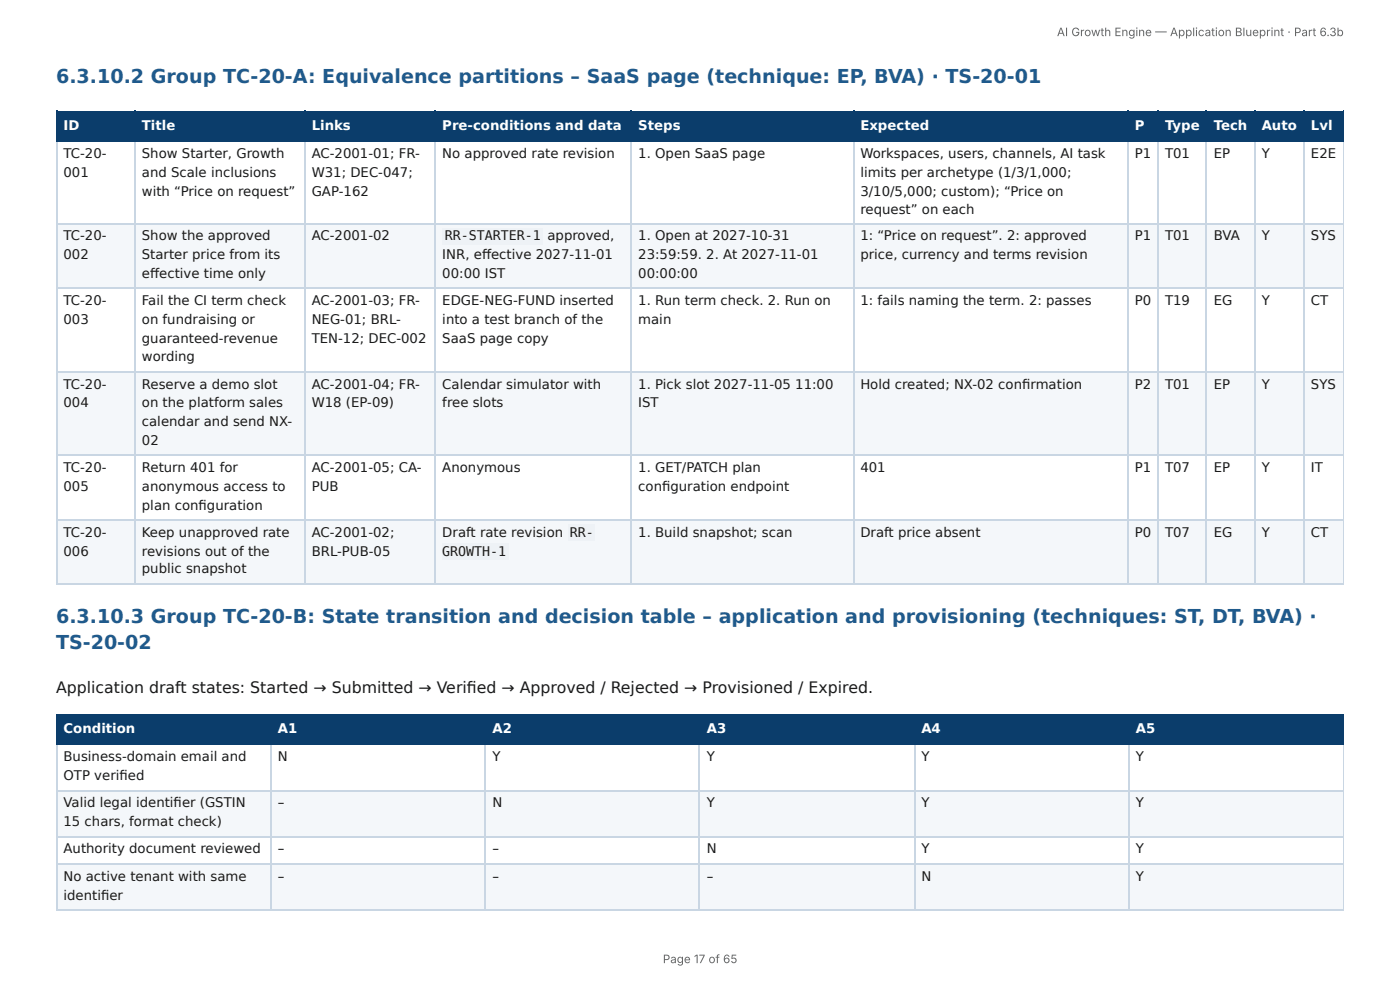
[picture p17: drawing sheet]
<svg xmlns="http://www.w3.org/2000/svg" width="297mm" height="210mm" viewBox="0 0 297 210" stroke-linecap="round" stroke-linejoin="round" font-family="sans-serif">
<defs><g id="words">
<g font-size="4.1" fill="#1f5a8c">
<text x="11.9" y="17.7">6.3.10.2 Group TC-20-A: Equivalence partitions – SaaS page (technique: EP, BVA) · TS-20-01</text>
<text x="11.9" y="132.3">6.3.10.3 Group TC-20-B: State transition and decision table – application and provisioning (techniques: ST, DT, BVA) ·</text>
<text x="11.9" y="137.8">TS-20-02</text>
</g>
<text font-size="3.3" fill="#1a1a1a" x="11.9" y="147.1">Application draft states: Started → Submitted → Verifi ed → Approved / Rejected → Provisioned / Expired.</text>
<g font-size="2.8" fill="#fff">
<text x="13.5" y="27.5">ID</text>
<text x="30.1" y="27.5">Title</text>
<text x="66.2" y="27.5">Links</text>
<text x="93.9" y="27.5">Pre-conditions and data</text>
<text x="135.6" y="27.5">Steps</text>
<text x="182.7" y="27.5">Expected</text>
<text x="241" y="27.5">P</text>
<text x="247.4" y="27.5">Type</text>
<text x="257.8" y="27.5">Tech</text>
<text x="268" y="27.5">Auto</text>
<text x="278.4" y="27.5">Lvl</text>
<text x="13.5" y="155.6">Condition</text>
<text x="59" y="155.6">A1</text>
<text x="104.6" y="155.6">A2</text>
<text x="150.1" y="155.6">A3</text>
<text x="195.7" y="155.6">A4</text>
<text x="241.2" y="155.6">A5</text>
</g>
<g font-size="2.8" fill="#1a1a1a">
<text x="13.5" y="33.6">TC-20-</text>
<text x="30.1" y="33.6">Show Starter, Growth</text>
<text x="66.2" y="33.6">AC-2001-01; FR-</text>
<text x="93.9" y="33.6">No approved rate revision</text>
<text x="135.6" y="33.6">1. Open SaaS page</text>
<text x="182.7" y="33.6">Workspaces, users, channels, AI task</text>
<text x="241" y="33.6">P1</text>
<text x="247.4" y="33.6">T01</text>
<text x="257.8" y="33.6">EP</text>
<text x="268" y="33.6">Y</text>
<text x="278.4" y="33.6">E2E</text>
<text x="13.5" y="37.6">001</text>
<text x="30.1" y="37.6">and Scale inclusions</text>
<text x="30.1" y="41.5">with “Price on request”</text>
<text x="66.2" y="37.6">W31; DEC-047;</text>
<text x="66.2" y="41.5">GAP-162</text>
<text x="182.7" y="37.6">limits per archetype (1/3/1,000;</text>
<text x="182.7" y="41.5">3/10/5,000; custom); “Price on</text>
<text x="182.7" y="45.5">request” on each</text>
<text x="13.5" y="51.1">TC-20-</text>
<text x="30.1" y="51.1">Show the approved</text>
<text x="66.2" y="51.1">AC-2001-02</text>
<text x="94.5" y="51.1">RR-STARTER-1</text>
<text x="116.3" y="51.1">approved,</text>
<text x="135.6" y="51.1">1. Open at 2027-10-31</text>
<text x="182.7" y="51.1">1: “Price on request”. 2: approved</text>
<text x="241" y="51.1">P1</text>
<text x="247.4" y="51.1">T01</text>
<text x="257.8" y="51.1">BVA</text>
<text x="268" y="51.1">Y</text>
<text x="278.4" y="51.1">SYS</text>
<text x="13.5" y="55">002</text>
<text x="30.1" y="55">Starter price from its</text>
<text x="30.1" y="59">eff ective time only</text>
<text x="93.9" y="55">INR, eff ective 2027-11-01</text>
<text x="93.9" y="59">00:00 IST</text>
<text x="135.6" y="55">23:59:59. 2. At 2027-11-01</text>
<text x="135.6" y="59">00:00:00</text>
<text x="182.7" y="55">price, currency and terms revision</text>
<text x="13.5" y="64.8">TC-20-</text>
<text x="30.1" y="64.8">Fail the CI term check</text>
<text x="66.2" y="64.8">AC-2001-03; FR-</text>
<text x="93.9" y="64.8">EDGE-NEG-FUND inserted</text>
<text x="135.6" y="64.8">1. Run term check. 2. Run on</text>
<text x="182.7" y="64.8">1: fails naming the term. 2: passes</text>
<text x="241" y="64.8">P0</text>
<text x="247.4" y="64.8">T19</text>
<text x="257.8" y="64.8">EG</text>
<text x="268" y="64.8">Y</text>
<text x="278.4" y="64.8">CT</text>
<text x="13.5" y="68.8">003</text>
<text x="30.1" y="68.8">on fundraising or</text>
<text x="66.2" y="68.8">NEG-01; BRL-</text>
<text x="93.9" y="68.8">into a test branch of the</text>
<text x="135.6" y="68.8">main</text>
<text x="30.1" y="72.8">guaranteed-revenue</text>
<text x="30.1" y="76.7">wording</text>
<text x="66.2" y="72.8">TEN-12; DEC-002</text>
<text x="93.9" y="72.8">SaaS page copy</text>
<text x="13.5" y="82.6">TC-20-</text>
<text x="30.1" y="82.6">Reserve a demo slot</text>
<text x="66.2" y="82.6">AC-2001-04; FR-</text>
<text x="93.9" y="82.6">Calendar simulator with</text>
<text x="135.6" y="82.6">1. Pick slot 2027-11-05</text>
<text x="168.9" y="82.6">11:00</text>
<text x="182.7" y="82.6">Hold created; NX-02 confi rmation</text>
<text x="241" y="82.6">P2</text>
<text x="247.4" y="82.6">T01</text>
<text x="257.8" y="82.6">EP</text>
<text x="268" y="82.6">Y</text>
<text x="278.4" y="82.6">SYS</text>
<text x="13.5" y="86.5">004</text>
<text x="30.1" y="86.5">on the platform sales</text>
<text x="66.2" y="86.5">W18 (EP-09)</text>
<text x="93.9" y="86.5">free slots</text>
<text x="135.6" y="86.5">IST</text>
<text x="30.1" y="90.5">calendar and send NX-</text>
<text x="30.1" y="94.5">02</text>
<text x="13.5" y="100.3">TC-20-</text>
<text x="30.1" y="100.3">Return 401 for</text>
<text x="66.2" y="100.3">AC-2001-05; CA-</text>
<text x="93.9" y="100.3">Anonymous</text>
<text x="135.6" y="100.3">1. GET/PATCH plan</text>
<text x="182.7" y="100.3">401</text>
<text x="241" y="100.3">P1</text>
<text x="247.4" y="100.3">T07</text>
<text x="257.8" y="100.3">EP</text>
<text x="268" y="100.3">Y</text>
<text x="278.4" y="100.3">IT</text>
<text x="13.5" y="104.2">005</text>
<text x="30.1" y="104.2">anonymous access to</text>
<text x="66.2" y="104.2">PUB</text>
<text x="135.6" y="104.2">confi guration endpoint</text>
<text x="30.1" y="108.2">plan confi guration</text>
<text x="13.5" y="114">TC-20-</text>
<text x="13.5" y="118">006</text>
<text x="30.1" y="114">Keep unapproved rate</text>
<text x="30.1" y="118">revisions out of the</text>
<text x="66.2" y="114">AC-2001-02;</text>
<text x="66.2" y="118">BRL-PUB-05</text>
<text x="93.9" y="114">Draft rate revision</text>
<text x="93.9" y="118">GROWTH-1</text>
<text x="121.1" y="114">RR-</text>
<text x="135.6" y="114">1. Build snapshot; scan</text>
<text x="182.7" y="114">Draft price absent</text>
<text x="241" y="114">P0</text>
<text x="247.4" y="114">T07</text>
<text x="257.8" y="114">EG</text>
<text x="268" y="114">Y</text>
<text x="278.4" y="114">CT</text>
<text x="30.1" y="121.7">public snapshot</text>
<text x="13.5" y="161.7">Business-domain email and</text>
<text x="59" y="161.7">N</text>
<text x="104.6" y="161.7">Y</text>
<text x="150.1" y="161.7">Y</text>
<text x="195.7" y="161.7">Y</text>
<text x="241.2" y="161.7">Y</text>
<text x="13.5" y="165.6">OTP verifi ed</text>
<text x="13.5" y="171.5">Valid legal identifi er (GSTIN</text>
<text x="59" y="171.5">–</text>
<text x="104.6" y="171.5">N</text>
<text x="150.1" y="171.5">Y</text>
<text x="195.7" y="171.5">Y</text>
<text x="241.2" y="171.5">Y</text>
<text x="13.5" y="175.4">15 chars, format check)</text>
<text x="13.5" y="181.2">Authority document reviewed</text>
<text x="59" y="181.2">–</text>
<text x="104.6" y="181.2">–</text>
<text x="150.1" y="181.2">N</text>
<text x="195.7" y="181.2">Y</text>
<text x="241.2" y="181.2">Y</text>
<text x="13.5" y="187.1">No active tenant with same</text>
<text x="13.5" y="191">identifi er</text>
<text x="59" y="187.1">–</text>
<text x="104.6" y="187.1">–</text>
<text x="150.1" y="187.1">–</text>
<text x="195.7" y="187.1">N</text>
<text x="241.2" y="187.1">Y</text>
</g>
<g font-size="2.5" fill="#666">
<text x="224.5" y="7.7">AI Growth Engine — Application Blueprint · Part 6.3b</text>
<text x="140.8" y="204.5">Page 17 of 65</text>
</g>
</g></defs>
<g fill="#0b3d6b">
<path d="M12.2 23.5h16.4v6.4h-16.4z"/>
<path d="M28.6 23.5h36.2v6.4h-36.2z"/>
<path d="M64.8 23.5h27.8v6.4h-27.8z"/>
<path d="M92.6 23.5h41.5v6.4h-41.5z"/>
<path d="M134.1 23.5h47.1v6.4h-47.1z"/>
<path d="M181.2 23.5h58.2v6.4h-58.2z"/>
<path d="M239.4 23.5h6.7v6.4h-6.7z"/>
<path d="M246.1 23.5h10.3v6.4h-10.3z"/>
<path d="M256.4 23.5h10v6.4h-10z"/>
<path d="M266.4 23.5h10.6v6.4h-10.6z"/>
<path d="M277 23.5h8.4v6.4h-8.4z"/>
</g>
<g fill="#f4f7fa">
<path d="M12.2 47.6h16.4v13.8h-16.4z"/>
<path d="M28.6 47.6h36.2v13.8h-36.2z"/>
<path d="M64.8 47.6h27.8v13.8h-27.8z"/>
<path d="M92.6 47.6h41.5v13.8h-41.5z"/>
<path d="M134.1 47.6h47.1v13.8h-47.1z"/>
<path d="M181.2 47.6h58.2v13.8h-58.2z"/>
<path d="M239.4 47.6h6.7v13.8h-6.7z"/>
<path d="M246.1 47.6h10.3v13.8h-10.3z"/>
<path d="M256.4 47.6h10v13.8h-10z"/>
<path d="M266.4 47.6h10.6v13.8h-10.6z"/>
<path d="M277 47.6h8.4v13.8h-8.4z"/>
<path d="M12.2 79.1h16.4v17.5h-16.4z"/>
<path d="M28.6 79.1h36.2v17.5h-36.2z"/>
<path d="M64.8 79.1h27.8v17.5h-27.8z"/>
<path d="M92.6 79.1h41.5v17.5h-41.5z"/>
<path d="M134.1 79.1h47.1v17.5h-47.1z"/>
<path d="M181.2 79.1h58.2v17.5h-58.2z"/>
<path d="M239.4 79.1h6.7v17.5h-6.7z"/>
<path d="M246.1 79.1h10.3v17.5h-10.3z"/>
<path d="M256.4 79.1h10v17.5h-10z"/>
<path d="M266.4 79.1h10.6v17.5h-10.6z"/>
<path d="M277 79.1h8.4v17.5h-8.4z"/>
<path d="M12.2 110.3h16.4v13.8h-16.4z"/>
<path d="M28.6 110.3h36.2v13.8h-36.2z"/>
<path d="M64.8 110.3h27.8v13.8h-27.8z"/>
<path d="M92.6 110.3h41.5v13.8h-41.5z"/>
<path d="M134.1 110.3h47.1v13.8h-47.1z"/>
<path d="M181.2 110.3h58.2v13.8h-58.2z"/>
<path d="M239.4 110.3h6.7v13.8h-6.7z"/>
<path d="M246.1 110.3h10.3v13.8h-10.3z"/>
<path d="M256.4 110.3h10v13.8h-10z"/>
<path d="M266.4 110.3h10.6v13.8h-10.6z"/>
<path d="M277 110.3h8.4v13.8h-8.4z"/>
</g>
<g fill="none" stroke="#0b3d6b" stroke-width=".26">
<path d="M11.9 23.7h273.5M11.9 30h273.5M12 23.5v6.7M28.7 23.5v6.7M64.7 23.5v6.7M92.5 23.5v6.7M134 23.5v6.7M181.4 23.5v6.7M239.6 23.5v6.7M245.9 23.5v6.7M256.2 23.5v6.7M266.6 23.5v6.7"/>
<path d="M276.9 23.5v6.7"/>
</g>
<path d="M285.3 23.5v6.7" fill="none" stroke="#0b3d6b" stroke-width=".21"/>
<g fill="none" stroke="#c9d6e3" stroke-width=".26">
<path d="M12 30.2v93.9M28.7 30.2v93.9M64.7 30.2v93.9M92.5 30.2v93.9M134 30.2v93.9M181.4 30.2v93.9M239.6 30.2v93.9M245.9 30.2v93.9M256.2 30.2v93.9M266.6 30.2v93.9M276.9 30.2v93.9M11.9 47.5h273.5"/>
<path d="M11.9 61.3h273.5M11.9 79h273.5M11.9 96.7h273.5M11.9 110.5h273.5M11.9 124h273.5"/>
</g>
<path d="M285.3 30.2v93.9" fill="none" stroke="#c9d6e3" stroke-width=".21"/>
<g fill="#0b3d6b">
<path d="M12.2 151.9h45.5v6.3h-45.5z"/>
<path d="M57.7 151.9h45.5v6.3h-45.5z"/>
<path d="M103.2 151.9h45.5v6.3h-45.5z"/>
<path d="M148.7 151.9h45.5v6.3h-45.5z"/>
<path d="M194.2 151.9h45.5v6.3h-45.5z"/>
<path d="M239.7 151.9h45.7v6.3h-45.7z"/>
</g>
<g fill="#f4f7fa">
<path d="M12.2 168h45.5v9.8h-45.5z"/>
<path d="M57.7 168h45.5v9.8h-45.5z"/>
<path d="M103.2 168h45.5v9.8h-45.5z"/>
<path d="M148.7 168h45.5v9.8h-45.5z"/>
<path d="M194.2 168h45.5v9.8h-45.5z"/>
<path d="M239.7 168h45.7v9.8h-45.7z"/>
<path d="M12.2 183.4h45.5v9.7h-45.5z"/>
<path d="M57.7 183.4h45.5v9.7h-45.5z"/>
<path d="M103.2 183.4h45.5v9.7h-45.5z"/>
<path d="M148.7 183.4h45.5v9.7h-45.5z"/>
<path d="M194.2 183.4h45.5v9.7h-45.5z"/>
<path d="M239.7 183.4h45.7v9.7h-45.7z"/>
</g>
<path d="M11.9 151.7h273.5M11.9 158.1h273.5M12 151.6v6.6M57.5 151.6v6.6M103.1 151.6v6.6M148.6 151.6v6.6M194.3 151.6v6.6M239.8 151.6v6.6" fill="none" stroke="#0b3d6b" stroke-width=".26"/>
<path d="M285.3 151.6v6.6" fill="none" stroke="#0b3d6b" stroke-width=".21"/>
<path d="M12 158.2v34.9M57.5 158.2v34.9M103.1 158.2v34.9M148.6 158.2v34.9M194.3 158.2v34.9M239.8 158.2v34.9M11.9 167.9h273.5M11.9 177.7h273.5M11.9 183.5h273.5M11.9 193.3h273.5" fill="none" stroke="#c9d6e3" stroke-width=".26"/>
<path d="M285.3 158.2v34.9" fill="none" stroke="#c9d6e3" stroke-width=".21"/>
<g fill="#eef2f6">
<path d="M93.9 48.4h21.5v3.5h-21.5z"/>
<path d="M120.6 111.4h5.6v3.4h-5.6z"/>
<path d="M93.9 115.4h14v3.4h-14z"/>
</g>
<use href="#words"/>
</svg>
